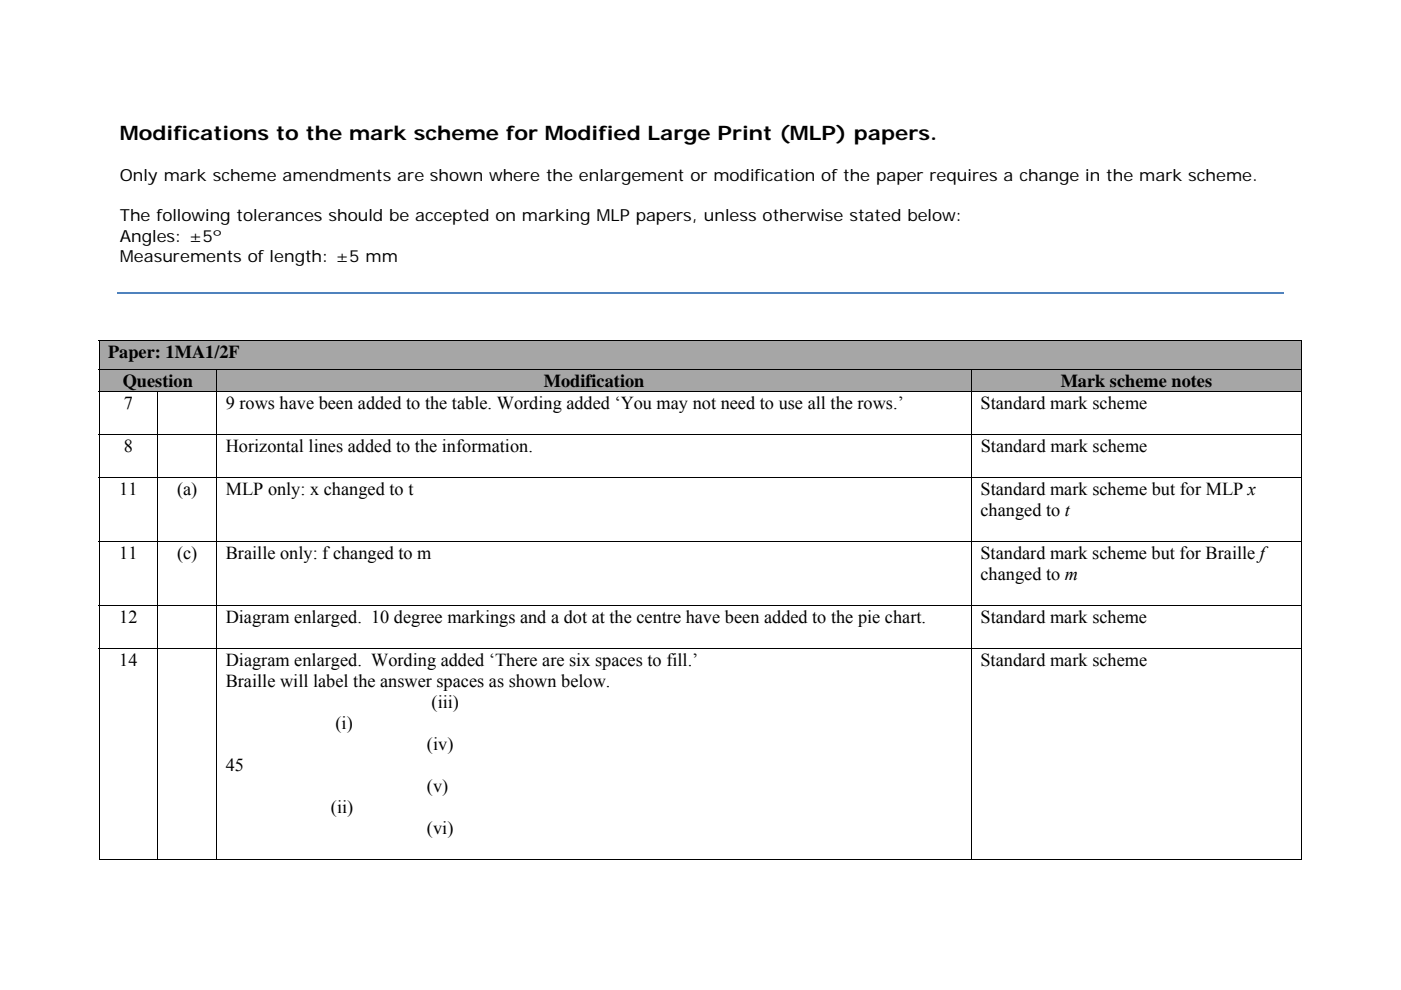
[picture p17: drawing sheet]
<svg xmlns="http://www.w3.org/2000/svg" width="297mm" height="210mm" viewBox="0 0 297 210" stroke-linecap="round" stroke-linejoin="round" font-family="sans-serif">
<defs><g id="words">
<text font-size="4.2" x="25.4" y="29.7">Modifications to the mark scheme for Modified Large Print (MLP) papers.</text>
<g font-size="3.9">
<text x="22.9" y="75.9">Paper: 1MA1/2F</text>
<text x="26" y="82.1">Question</text>
<text x="115.3" y="82.1">Modification</text>
<text x="224.9" y="82.1">Mark scheme notes</text>
<text x="26.2" y="86.8">7</text>
<text x="47.8" y="86.8">9 rows have been added to the table. Wording added ‘You may not need to use all the rows.’</text>
<text x="207.9" y="86.8">Standard mark scheme</text>
<text x="26.2" y="95.9">8</text>
<text x="47.8" y="95.9">Horizontal lines added to the information.</text>
<text x="207.9" y="95.9">Standard mark scheme</text>
<text x="25.3" y="105">11</text>
<text x="37.5" y="105">(a)</text>
<text x="47.9" y="105">MLP only: x changed to t</text>
<text x="207.9" y="105">Standard mark scheme but for MLP x</text>
<text x="207.9" y="109.5">changed to t</text>
<text x="25.3" y="118.6">11</text>
<text x="37.6" y="118.6">(c)</text>
<text x="47.9" y="118.6">Braille only: f changed to m</text>
<text x="207.9" y="118.6">Standard mark scheme but for Braille f</text>
<text x="207.9" y="123">changed to m</text>
<text x="25.3" y="132.1">12</text>
<text x="47.8" y="132.1">Diagram enlarged. 10 degree markings and a dot at the centre have been added to the pie chart.</text>
<text x="207.9" y="132.1">Standard mark scheme</text>
<text x="25.3" y="141.2">14</text>
<text x="47.9" y="141.2">Diagram enlarged. Wording added ‘There are six spaces to fill.’</text>
<text x="207.9" y="141.2">Standard mark scheme</text>
<text x="47.9" y="145.7">Braille will label the answer spaces as shown below.</text>
<text x="71.1" y="154.6">(i)</text>
<text x="91.5" y="150.1">(iii)</text>
<text x="90.5" y="159.1">(iv)</text>
<text x="47.9" y="163.5">45</text>
<text x="90.5" y="168">(v)</text>
<text x="70.2" y="172.4">(ii)</text>
<text x="90.5" y="176.9">(vi)</text>
</g>
<g font-size="3.5">
<text x="25.4" y="38.4">Only mark scheme amendments are shown where the enlargement or modification of the paper requires a change in the mark scheme.</text>
<text x="25.4" y="46.9">The following tolerances should be accepted on marking MLP papers, unless otherwise stated below:</text>
<text x="25.4" y="51.2">Angles: ±5º</text>
<text x="25.4" y="55.5">Measurements of length: ±5 mm</text>
</g>
</g></defs>
<path d="M24.9 62.1h247.2" fill="none" stroke="#4f82bd" stroke-width=".34"/>
<g fill="#a6a6a6">
<path d="M21.1 72.2h254.8v6.1h-254.8z"/>
<path d="M22.9 72.2h251.2v4.5h-251.2z"/>
</g>
<path d="M20.9 72.1h.2v.1h-.2zM275.9 72.1h.2v.1h-.2z" fill="#000"/>
<path d="M20.9 72.2h255.2M21 72.2v6.1M276 72.2v6.1" fill="none" stroke="#000" stroke-width=".21"/>
<g fill="#a6a6a6">
<path d="M21.1 78.4h24.8v4.6h-24.8z"/>
<path d="M22.9 78.5h21.1v4.4h-21.1z"/>
<path d="M46 78.4h159.9v4.6h-159.9z"/>
<path d="M47.9 78.5h156.2v4.4h-156.2z"/>
<path d="M206.1 78.4h69.8v4.6h-69.8z"/>
<path d="M207.9 78.5h66.2v4.4h-66.2z"/>
</g>
<g fill="none" stroke="#000" stroke-width=".21">
<path d="M20.9 78.3h255M21 78.4v4.6M45.9 78.4v4.6M206 78.4v4.6M276 78.4v4.6M20.9 83.1h255M21 83.2v8.9M21 92.3v8.9M33.4 83.2v8.9M33.4 92.3v8.9M45.9 83.2v8.9M45.9 92.3v8.9"/>
<path d="M206 83.2v8.9M206 92.3v8.9M275.9 92.2h-255M276 83.2v8.9M276 92.3v8.9M20.9 101.3h255M21 101.4v13.4M21 114.9v13.4M33.4 101.4v13.4M33.4 114.9v13.4M45.9 101.4v13.4M45.9 114.9v13.4"/>
<path d="M206 101.4v13.4M206 114.9v13.4M275.9 114.9h-255M276 101.4v13.4M276 114.9v13.4M20.9 137.5h255M21 128.5v8.9M21 137.6v44.8M33.4 128.5v8.9M33.4 137.6v44.8M45.9 128.5v8.9M45.9 137.6v44.8"/>
<path d="M206 128.5v8.9M206 137.6v44.8M275.9 128.4h-255M276 128.5v8.9M276 137.6v44.8M20.9 182.3h12.5M33.5 182.3h12.4M46 182.3h159.9M206.1 182.3h69.8"/>
</g>
<path d="M275.9 78.3h.2v.1h-.2zM275.9 83h.2v.2h-.2zM275.9 92.1h.2v.2h-.2zM275.9 101.2h.2v.2h-.2zM275.9 114.8h.2v.1h-.2zM275.9 128.3h.2v.2h-.2zM275.9 137.4h.2v.2h-.2zM275.9 182.2h.2v.2h-.2z" fill="#000"/>
<use href="#words"/>
</svg>
